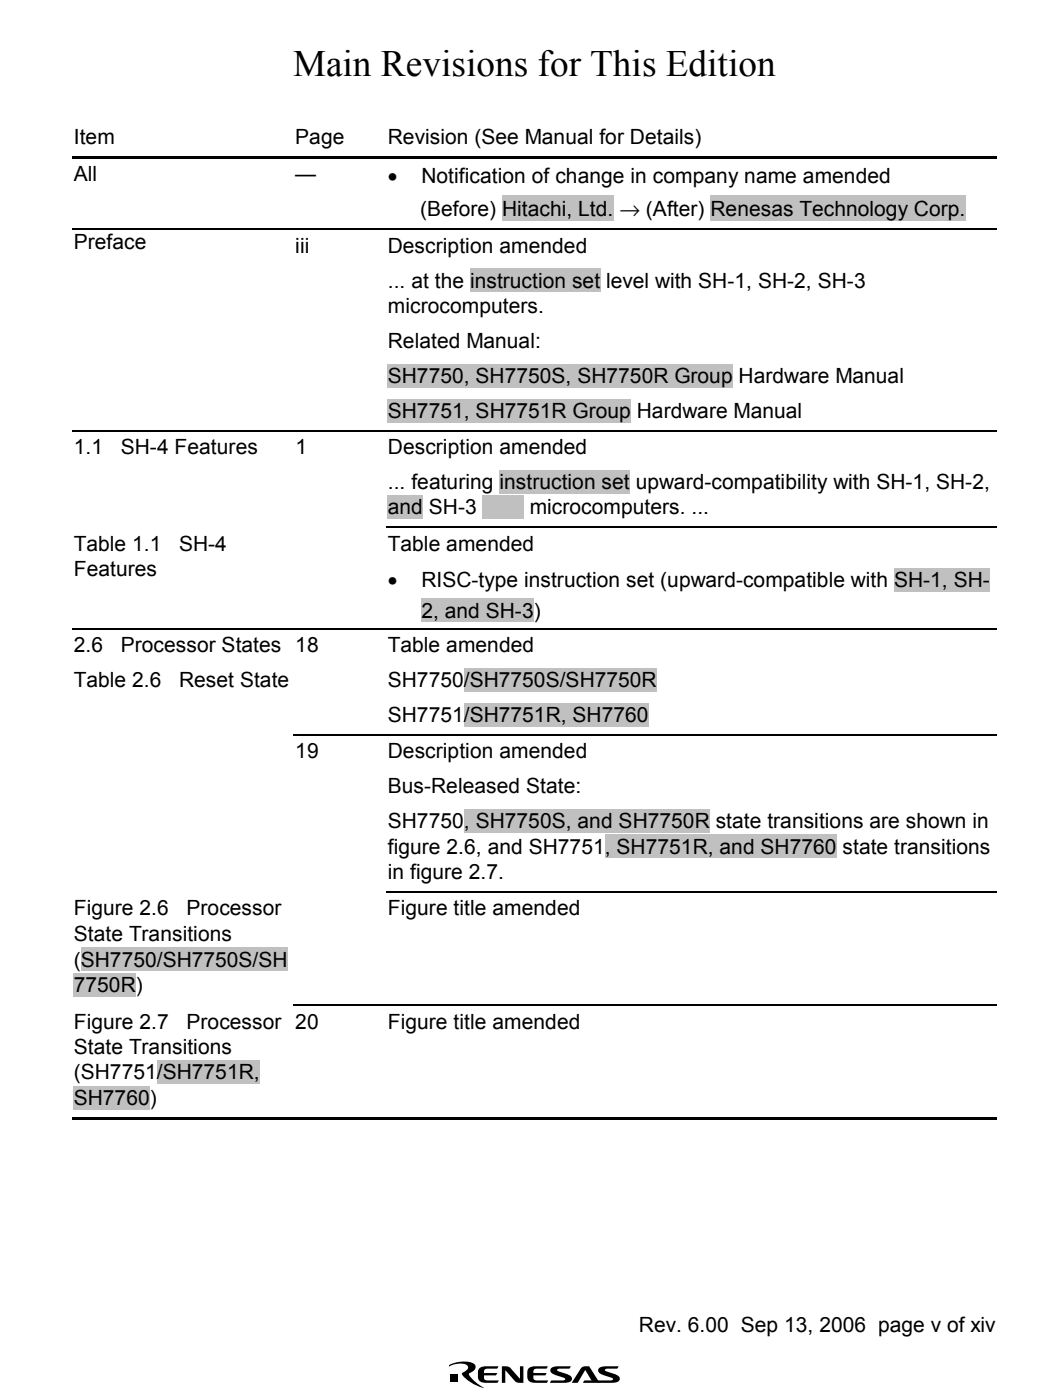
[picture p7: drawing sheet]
<svg xmlns="http://www.w3.org/2000/svg" width="160mm" height="212mm" viewBox="0 0 160 212" stroke-linecap="round" stroke-linejoin="round" font-family="sans-serif">
<defs><g id="words">
<text font-size="5.6" x="44.4" y="11.5">Main Revisions for This Edition</text>
<g font-size="3.2">
<text x="11.2" y="21.9">Item</text>
<text x="44.7" y="21.9">Page</text>
<text x="58.7" y="21.9">Revision (See Manual for Details)</text>
<text x="11.2" y="27.5">All</text>
<text x="44.7" y="27.5">ó</text>
<text x="58.7" y="27.7">•</text>
<text x="63.8" y="27.7">Notification of change in company name amended</text>
<text x="63.6" y="32.8">(Before) Hitachi, Ltd.</text>
<text x="93.8" y="32.8">→ (After) Renesas Technology Corp.</text>
<text x="11.2" y="37.8">Preface</text>
<text x="44.7" y="38.3">iii</text>
<text x="58.7" y="38.3">Description amended</text>
<text x="58.7" y="43.6">... at the instruction set level with SH-1, SH-2, SH-3</text>
<text x="58.7" y="47.4">microcomputers.</text>
<text x="58.7" y="52.7">Related Manual:</text>
<text x="58.7" y="58">SH7750, SH7750S, SH7750R Group Hardware Manual</text>
<text x="58.7" y="63.3">SH7751, SH7751R Group Hardware Manual</text>
<text x="11.2" y="68.8">1.1</text>
<text x="18.3" y="68.8">SH-4 Features</text>
<text x="44.7" y="68.8">1</text>
<text x="58.7" y="68.8">Description amended</text>
<text x="58.7" y="74">... featuring instruction set upward-compatibility with SH-1, SH-2,</text>
<text x="58.7" y="77.9">and SH-3</text>
<text x="80.2" y="77.9">microcomputers. ...</text>
<text x="11.2" y="83.4">Table 1.1</text>
<text x="27.1" y="83.4">SH-4</text>
<text x="58.7" y="83.4">Table amended</text>
<text x="11.2" y="87.3">Features</text>
<text x="58.7" y="88.9">•</text>
<text x="63.8" y="88.9">RISC-type instruction set (upward-compatible with SH-1, SH-</text>
<text x="63.8" y="93.5">2, and SH-3)</text>
<text x="11.2" y="98.8">2.6</text>
<text x="18.3" y="98.8">Processor States 18</text>
<text x="58.7" y="98.8">Table amended</text>
<text x="11.2" y="104.1">Table 2.6</text>
<text x="27.1" y="104.1">Reset State</text>
<text x="58.7" y="104.1">SH7750/SH7750S/SH7750R</text>
<text x="58.7" y="109.4">SH7751/SH7751R, SH7760</text>
<text x="44.7" y="114.8">19</text>
<text x="58.7" y="114.8">Description amended</text>
<text x="58.7" y="120.1">Bus-Released State:</text>
<text x="58.7" y="125.4">SH7750, SH7750S, and SH7750R state transitions are shown in</text>
<text x="58.7" y="129.3">figure 2.6, and SH7751, SH7751R, and SH7760 state transitions</text>
<text x="58.7" y="133.1">in figure 2.7.</text>
<text x="11.2" y="138.6">Figure 2.6</text>
<text x="11.2" y="142.5">State Transitions</text>
<text x="28.2" y="138.6">Processor</text>
<text x="58.7" y="138.6">Figure title amended</text>
<text x="11.2" y="146.4">(SH7750/SH7750S/SH</text>
<text x="11.2" y="150.2">7750R)</text>
<text x="11.2" y="155.8">Figure 2.7</text>
<text x="28.2" y="155.8">Processor 20</text>
<text x="58.7" y="155.8">Figure title amended</text>
<text x="11.2" y="159.6">State Transitions</text>
<text x="11.2" y="163.5">(SH7751/SH7751R,</text>
<text x="11.2" y="167.4">SH7760)</text>
<text x="96.7" y="201.7">Rev. 6.00 Sep 13, 2006 page v of xiv</text>
</g>
</g></defs>
<path d="M68.1 208.1h1.3v1.2h-1.3zM68 206.7a4.5 4.5 0 0 1 3.8-.2 .7 .7 0 0 1-.3 1.2l-.5 .3a5 5 0 0 0 2.2 2.1 5.3 5.3 0 0 1-3.3-2.1l.2-.2a.96 .96 0 0 0 .8-.9 1.52 1.52 0 0 0-1.7-.4l-1.2 .4zM72.6 207.2l.5-.3h2.4l-.2 .3-1.8 .1a.5 .5 0 0 0-.2 .6h2l-.3 .4h-1.7v.3v.2l.2 .2h2l-.2 .4h-1.7a1 1 0 0 1-1.2-.9v-1zM76 206.9h.4a.9 .9 0 0 1 .9 .3l1.4 1.6v-1.9h.5v2.5a1.32 1.32 0 0 1-1.3-.3l-1.4-1.6v1.9h-.5zM80 207.2l.6-.3h2.3l-.2 .3-1.7 .1a.5 .5 0 0 0-.3 .6h2.1l-.3 .4h-1.8v.3l.1 .2 .2 .2h2l-.2 .4h-1.7a1 1 0 0 1-1.3-.9l.1-1zM83.4 207.3l.6-.4h2.4l-.2 .3-1.8 .1v.2l.4 .2a2.47 2.47 0 0 1 1.8 .9l-.1 .4-.5 .3-2.8 .1 .3-.4 2-.1v-.2l-.4-.2a2.46 2.46 0 0 1-1.8-.8zM88.1 207l.2-.1h.9l1.6 2.5-1.3-.4-.9-1.5-1.1 1.9h-.9zM88.5 209h3.8l.5-.1v-.2l-.4-.2a2.46 2.46 0 0 1-1.8-.8v-.4l.6-.4h2.5l-.2 .3-1.9 .1v.2l.4 .2a2.47 2.47 0 0 1 1.8 .9v.4l-.6 .3-4.9 .1z" fill="#000"/>
<g fill="#c0c0c0">
<path d="M76 29.6h16.9v3.9h-16.9z"/>
<path d="M107.5 29.6h38.7v3.9h-38.7z"/>
</g>
<path d="M10.9 23.8h33.6M44.8 23.8h13.7M58.8 23.8h92.2" fill="none" stroke="#000" stroke-width=".34"/>
<path d="M44.4 23.7h.4v.3h-.4zM58.5 23.7h.3v.3h-.3z" fill="#000"/>
<g fill="#c0c0c0">
<path d="M71.2 40.6h19.7v3.6h-19.7z"/>
<path d="M58.7 55.1h52.3v3.6h-52.3z"/>
<path d="M58.7 60.4h36.8v3.6h-36.8z"/>
</g>
<path d="M10.9 34.7h33.6M44.6 34.7h13.9M58.6 34.7h92.4" fill="none" stroke="#000" stroke-width=".17"/>
<path d="M44.4 34.6h.2v.2h-.2zM58.5 34.6h.1v.2h-.1z" fill="#000"/>
<g fill="#c0c0c0">
<path d="M75.6 71.1h19.8v3.6h-19.8z"/>
<path d="M58.7 75h5.4v3.6h-5.4z"/>
<path d="M73.1 75h6.2v3.6h-6.2z"/>
</g>
<path d="M10.9 65.2h33.6M44.6 65.2h13.9M58.6 65.2h92.4" fill="none" stroke="#000" stroke-width=".17"/>
<path d="M44.4 65.2h.2v.1h-.2zM58.5 65.2h.1v.1h-.1z" fill="#000"/>
<g fill="#c0c0c0">
<path d="M135.4 86h14.5v3.6h-14.5z"/>
<path d="M63.8 90.6h17v3.6h-17z"/>
</g>
<path d="M58.5 79.8h92.5" fill="none" stroke="#000" stroke-width=".17"/>
<g fill="#c0c0c0">
<path d="M70.2 101.1h29.2v3.6h-29.2z"/>
<path d="M70.2 106.4h28v3.6h-28z"/>
</g>
<path d="M10.9 95.2h33.6M44.6 95.2h13.9M58.6 95.2h92.4" fill="none" stroke="#000" stroke-width=".17"/>
<path d="M44.4 95.1h.2v.2h-.2zM58.5 95.1h.1v.2h-.1z" fill="#000"/>
<g fill="#c0c0c0">
<path d="M70.2 122.5h37.2v3.6h-37.2z"/>
<path d="M91.6 126.3h35.1v3.6h-35.1z"/>
</g>
<path d="M44.4 111.3h14.1M58.6 111.3h92.4" fill="none" stroke="#000" stroke-width=".17"/>
<path d="M58.5 111.2h.1v.1h-.1z" fill="#000"/>
<g fill="#c0c0c0">
<path d="M12.2 143.4h31.4v3.6h-31.4z"/>
<path d="M11.2 147.3h9.4v3.6h-9.4z"/>
</g>
<path d="M58.5 135.1h92.5" fill="none" stroke="#000" stroke-width=".17"/>
<g fill="#c0c0c0">
<path d="M23.7 160.5h15.6v3.6h-15.6z"/>
<path d="M11.2 164.4h11.5v3.6h-11.5z"/>
</g>
<path d="M44.4 152.2h14.1M58.6 152.2h92.4" fill="none" stroke="#000" stroke-width=".17"/>
<path d="M58.5 152.1h.1v.2h-.1zM44.4 169.2h.4v.4h-.4zM58.5 169.2h.3v.4h-.3z" fill="#000"/>
<path d="M10.9 169.4h33.6M44.8 169.4h13.7M58.8 169.4h92.2" fill="none" stroke="#000" stroke-width=".34"/>
<use href="#words"/>
</svg>
